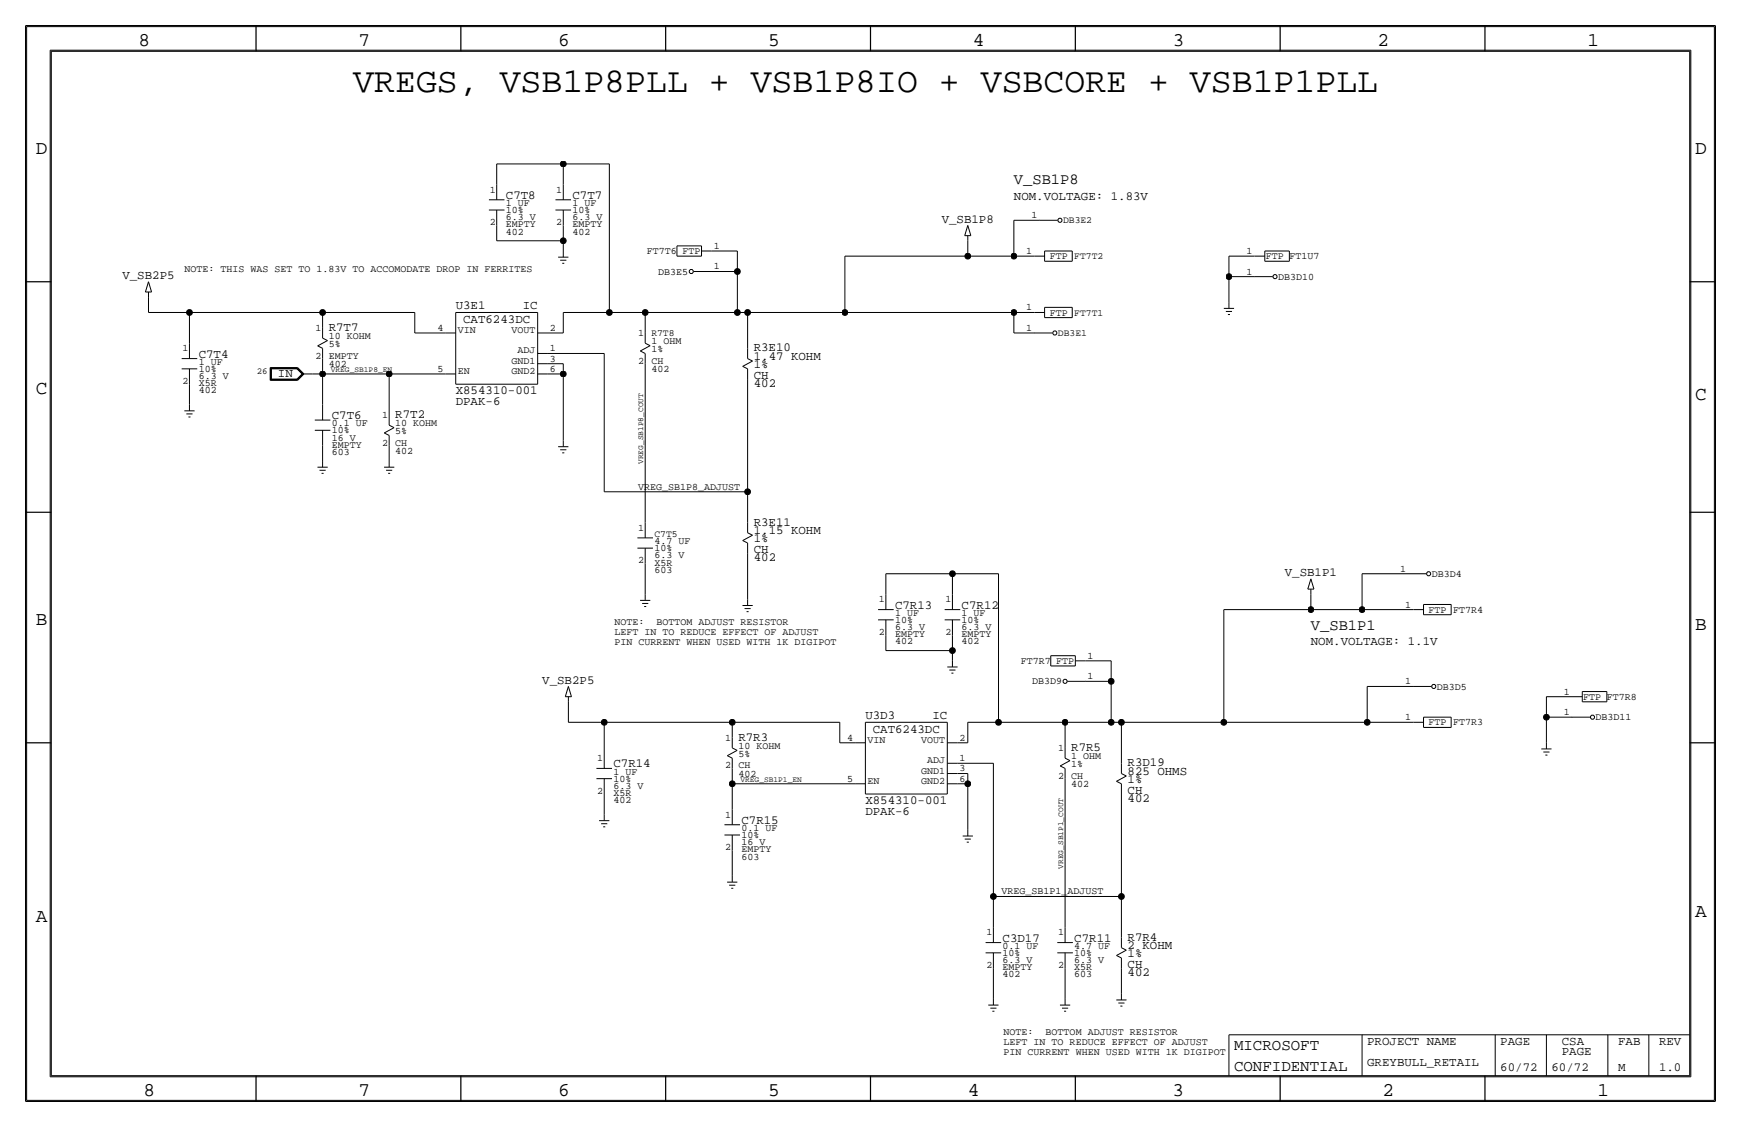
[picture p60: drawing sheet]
<svg xmlns="http://www.w3.org/2000/svg" width="432mm" height="279mm" viewBox="0 0 432 279" stroke-linecap="round" stroke-linejoin="round" font-family="sans-serif">
<defs><g id="words">
<text font-size="8.6" x="87.6" y="22.9">VREGS, VSB1P8PLL + VSB1P8IO + VSBCORE + VSB1P1PLL</text>
<g font-size="4.8">
<text x="34.3" y="11.4">8</text>
<text x="88.9" y="11.4">7</text>
<text x="138.5" y="11.4">6</text>
<text x="190.5" y="11.4">5</text>
<text x="241.3" y="11.4">4</text>
<text x="290.8" y="11.4">3</text>
<text x="341.6" y="11.4">2</text>
<text x="393.7" y="11.4">1</text>
<text x="8.9" y="38.1">D</text>
<text x="420.4" y="38.1">D</text>
<text x="8.9" y="97.8">C</text>
<text x="420.4" y="99.1">C</text>
<text x="8.9" y="154.9">B</text>
<text x="420.4" y="156.2">B</text>
<text x="420.4" y="227.3">A</text>
<text x="8.9" y="228.6">A</text>
<text x="35.6" y="271.8">8</text>
<text x="88.9" y="271.8">7</text>
<text x="138.4" y="271.8">6</text>
<text x="190.5" y="271.8">5</text>
<text x="240" y="271.8">4</text>
<text x="290.8" y="271.8">3</text>
<text x="342.9" y="271.8">2</text>
<text x="396.2" y="271.8">1</text>
</g>
<g font-size="3.9">
<text x="306.1" y="260.4">MICROSOFT</text>
<text x="306.1" y="265.4">CONFIDENTIAL</text>
</g>
<g font-size="3.8">
<text x="251.5" y="45.7">V_SB1P8</text>
<text x="325.1" y="156.2">V_SB1P1</text>
</g>
<g font-size="3.1">
<text x="125.5" y="49.3">C7T8</text>
<text x="142" y="49.3">C7T7</text>
<text x="251.5" y="49.5">NOM.VOLTAGE: 1.83V</text>
<text x="233.6" y="55.2">V_SB1P8</text>
<text x="30.4" y="69.2">V_SB2P5</text>
<text x="113" y="76.7">U3E1</text>
<text x="129.7" y="76.7">IC</text>
<text x="81.5" y="82">R7T7</text>
<text x="114.9" y="80">CAT6243DC</text>
<text x="49.3" y="88.6">C7T4</text>
<text x="186.9" y="87.1">R3E10</text>
<text x="186.9" y="89.2">1.47 KOHM</text>
<text x="68.9" y="93.5">IN</text>
<text x="186.9" y="94">CH</text>
<text x="186.9" y="91.2">1%</text>
<text x="113" y="100.3">DPAK-6</text>
<text x="113" y="97.8">X854310-001</text>
<text x="186.9" y="96">402</text>
<text x="82.3" y="103.9">C7T6</text>
<text x="98" y="103.6">R7T2</text>
<text x="186.9" y="130.3">R3E11</text>
<text x="186.9" y="132.3">1.15 KOHM</text>
<text x="186.9" y="137.2">CH</text>
<text x="186.9" y="134.4">1%</text>
<text x="186.9" y="139.2">402</text>
<text x="318.6" y="142.8">V_SB1P1</text>
<text x="222" y="150.9">C7R13</text>
<text x="238.5" y="150.9">C7R12</text>
<text x="325.1" y="160">NOM.VOLTAGE: 1.1V</text>
<text x="134.5" y="169.5">V_SB2P5</text>
<text x="214.6" y="178.3">U3D3</text>
<text x="231.3" y="178.3">IC</text>
<text x="183.1" y="183.6">R7R3</text>
<text x="216.5" y="181.6">CAT6243DC</text>
<text x="152.1" y="190.2">C7R14</text>
<text x="265.7" y="186.2">R7R5</text>
<text x="279.7" y="190">R3D19</text>
<text x="279.7" y="196.9">CH</text>
<text x="279.7" y="194.1">1%</text>
<text x="279.7" y="192">825 OHMS</text>
<text x="214.6" y="199.4">X854310-001</text>
<text x="214.6" y="201.9">DPAK-6</text>
<text x="279.7" y="198.9">402</text>
<text x="183.9" y="204.2">C7R15</text>
<text x="248.7" y="233.4">C3D17</text>
<text x="266.4" y="233.4">C7R11</text>
<text x="279.7" y="233.2">R7R4</text>
<text x="279.7" y="237.2">1%</text>
<text x="279.7" y="235.2">2 KOHM</text>
<text x="279.7" y="240">CH</text>
<text x="279.7" y="242.1">402</text>
<text x="339.1" y="259.1">PROJECT NAME</text>
<text x="372.1" y="259.1">PAGE</text>
<text x="387.4" y="259.1">CSA</text>
<text x="387.4" y="261.6">PAGE</text>
<text x="401.3" y="259.1">FAB</text>
<text x="411.5" y="259.1">REV</text>
<text x="339.1" y="264.2">GREYBULL_RETAIL</text>
<text x="372.1" y="265.4">60/72</text>
<text x="384.8" y="265.4">60/72</text>
<text x="401.3" y="265.4">M</text>
<text x="411.5" y="265.4">1.0</text>
</g>
<g font-size="2.5">
<text x="121.4" y="47.8">1</text>
<text x="138" y="47.8">1</text>
<text x="125.5" y="51.1">1 UF</text>
<text x="125.5" y="52.8">10%</text>
<text x="142" y="52.8">10%</text>
<text x="142" y="51.1">1 UF</text>
<text x="121.4" y="55.9">2</text>
<text x="125.5" y="54.6">6.3 V</text>
<text x="125.5" y="56.4">EMPTY</text>
<text x="125.5" y="58.2">402</text>
<text x="138" y="55.9">2</text>
<text x="142" y="56.4">EMPTY</text>
<text x="142" y="58.2">402</text>
<text x="142" y="54.6">6.3 V</text>
<text x="255.8" y="54.1">1</text>
<text x="160.5" y="63">FT7T6</text>
<text x="169.3" y="63">FTP</text>
<text x="177" y="61.7">1</text>
<text x="254.5" y="63">1</text>
<text x="260.3" y="64.3">FTP</text>
<text x="309.2" y="63">1</text>
<text x="313.9" y="64.3">FTP</text>
<text x="319.8" y="64.3">FT1U7</text>
<text x="45.7" y="67.3">NOTE: THIS WAS SET TO 1.83V TO ACCOMODATE DROP IN FERRITES</text>
<text x="163.2" y="68.1">DB3E5</text>
<text x="177" y="66.8">1</text>
<text x="309.2" y="68.1">1</text>
<text x="317" y="69.3">DB3D10</text>
<text x="254.5" y="77">1</text>
<text x="78.3" y="82">1</text>
<text x="108.5" y="82">4</text>
<text x="113.5" y="82.6">VIN</text>
<text x="126.9" y="82.5">VOUT</text>
<text x="136.4" y="82">2</text>
<text x="158.3" y="83.3">1</text>
<text x="254.5" y="82">1</text>
<text x="260.3" y="78.2">FTP</text>
<text x="45.2" y="87.1">1</text>
<text x="78.3" y="88.9">2</text>
<text x="81.5" y="86.1">5%</text>
<text x="81.5" y="84.1">10 KOHM</text>
<text x="81.5" y="88.9">EMPTY</text>
<text x="128.4" y="87.6">ADJ</text>
<text x="136.4" y="89.7">3</text>
<text x="136.4" y="87.1">1</text>
<text x="161.5" y="85.3">1 OHM</text>
<text x="161.5" y="87.4">1%</text>
<text x="45.2" y="95.2">2</text>
<text x="49.3" y="95.8">X5R</text>
<text x="49.3" y="94">6.3 V</text>
<text x="49.3" y="90.4">1 UF</text>
<text x="49.3" y="92.2">10%</text>
<text x="81.5" y="90.9">402</text>
<text x="108.5" y="92.2">5</text>
<text x="113.5" y="92.7">EN</text>
<text x="126.9" y="92.7">GND2</text>
<text x="126.9" y="90.2">GND1</text>
<text x="136.4" y="92.2">6</text>
<text x="158.3" y="90.2">2</text>
<text x="161.5" y="92.2">402</text>
<text x="161.5" y="90.2">CH</text>
<text x="49.3" y="97.5">402</text>
<text x="82.3" y="105.7">0.1 UF</text>
<text x="82.3" y="107.4">10%</text>
<text x="94.8" y="103.6">1</text>
<text x="98" y="105.7">10 KOHM</text>
<text x="98" y="107.7">5%</text>
<text x="82.3" y="112.8">603</text>
<text x="82.3" y="109.2">16 V</text>
<text x="82.3" y="111">EMPTY</text>
<text x="94.8" y="110.5">2</text>
<text x="98" y="110.5">CH</text>
<text x="98" y="112.5">402</text>
<text x="158.2" y="121.4">VREG_SB1P8_ADJUST</text>
<text x="158.3" y="131.6">1</text>
<text x="162.3" y="134.9">4.7 UF</text>
<text x="162.3" y="136.7">10%</text>
<text x="158.3" y="139.7">2</text>
<text x="162.3" y="138.4">6.3 V</text>
<text x="162.3" y="142">603</text>
<text x="162.3" y="140.2">X5R</text>
<text x="347.3" y="141.7">1</text>
<text x="355.1" y="143">DB3D4</text>
<text x="218" y="149.4">1</text>
<text x="234.5" y="149.4">1</text>
<text x="152.4" y="154.9">NOTE:</text>
<text x="162.8" y="154.9">BOTTOM ADJUST RESISTOR</text>
<text x="222" y="154.4">10%</text>
<text x="222" y="152.7">1 UF</text>
<text x="238.5" y="154.4">10%</text>
<text x="238.5" y="152.7">1 UF</text>
<text x="348.5" y="150.6">1</text>
<text x="354.3" y="151.9">FTP</text>
<text x="360.4" y="151.9">FT7R4</text>
<text x="152.4" y="157.5">LEFT IN TO REDUCE EFFECT OF ADJUST</text>
<text x="152.4" y="160">PIN CURRENT WHEN USED WITH 1K DIGIPOT</text>
<text x="218" y="157.5">2</text>
<text x="222" y="158">EMPTY</text>
<text x="222" y="156.2">6.3 V</text>
<text x="222" y="159.8">402</text>
<text x="234.5" y="157.5">2</text>
<text x="238.5" y="159.8">402</text>
<text x="238.5" y="158">EMPTY</text>
<text x="238.5" y="156.2">6.3 V</text>
<text x="253.2" y="164.6">FT7R7</text>
<text x="262" y="164.6">FTP</text>
<text x="269.7" y="163.3">1</text>
<text x="256" y="169.7">DB3D9</text>
<text x="269.7" y="168.4">1</text>
<text x="348.5" y="169.7">1</text>
<text x="356.4" y="170.9">DB3D5</text>
<text x="387.9" y="172.2">1</text>
<text x="392.7" y="173.5">FTP</text>
<text x="398.5" y="173.5">FT7R8</text>
<text x="348.5" y="178.6">1</text>
<text x="354.3" y="179.8">FTP</text>
<text x="360.4" y="179.8">FT7R3</text>
<text x="387.9" y="177.3">1</text>
<text x="395.7" y="178.6">DB3D11</text>
<text x="179.9" y="183.6">1</text>
<text x="183.1" y="185.7">10 KOHM</text>
<text x="210.1" y="183.6">4</text>
<text x="215.1" y="184.2">VIN</text>
<text x="228.5" y="184.1">VOUT</text>
<text x="238" y="183.6">2</text>
<text x="148.1" y="188.7">1</text>
<text x="179.9" y="190.5">2</text>
<text x="183.1" y="187.7">5%</text>
<text x="183.1" y="190.5">CH</text>
<text x="228.5" y="191.8">GND1</text>
<text x="230" y="189.2">ADJ</text>
<text x="238" y="191.3">3</text>
<text x="238" y="188.7">1</text>
<text x="262.4" y="186.2">1</text>
<text x="265.7" y="188.2">1 OHM</text>
<text x="265.7" y="190.2">1%</text>
<text x="148.1" y="196.8">2</text>
<text x="152.1" y="195.6">6.3 V</text>
<text x="152.1" y="197.4">X5R</text>
<text x="152.1" y="192">1 UF</text>
<text x="152.1" y="193.8">10%</text>
<text x="183.1" y="192.5">402</text>
<text x="210.1" y="193.8">5</text>
<text x="215.1" y="194.3">EN</text>
<text x="228.5" y="194.3">GND2</text>
<text x="238" y="193.8">6</text>
<text x="262.4" y="193">2</text>
<text x="265.7" y="195.1">402</text>
<text x="265.7" y="193">CH</text>
<text x="152.1" y="199.1">402</text>
<text x="179.9" y="202.7">1</text>
<text x="183.9" y="209.6">16 V</text>
<text x="183.9" y="207.8">10%</text>
<text x="183.9" y="206">0.1 UF</text>
<text x="179.9" y="210.8">2</text>
<text x="183.9" y="211.3">EMPTY</text>
<text x="183.9" y="213.1">603</text>
<text x="248.4" y="221.7">VREG_SB1P1_ADJUST</text>
<text x="244.6" y="231.9">1</text>
<text x="262.4" y="231.9">1</text>
<text x="248.7" y="235.2">0.1 UF</text>
<text x="248.7" y="237">10%</text>
<text x="248.7" y="238.8">6.3 V</text>
<text x="266.4" y="237">10%</text>
<text x="266.4" y="235.2">4.7 UF</text>
<text x="266.4" y="238.8">6.3 V</text>
<text x="244.6" y="240">2</text>
<text x="248.7" y="240.5">EMPTY</text>
<text x="248.7" y="242.3">402</text>
<text x="262.4" y="240">2</text>
<text x="266.4" y="242.3">603</text>
<text x="266.4" y="240.5">X5R</text>
<text x="248.9" y="256.5">NOTE:</text>
<text x="259.3" y="256.5">BOTTOM ADJUST RESISTOR</text>
<text x="248.9" y="261.6">PIN CURRENT WHEN USED WITH 1K DIGIPOT</text>
<text x="248.9" y="259.1">LEFT IN TO REDUCE EFFECT OF ADJUST</text>
</g>
<g font-size="2.4">
<text x="263.7" y="55.4">DB3E2</text>
<text x="266.4" y="64.3">FT7T2</text>
<text x="161.5" y="83.3">R7T8</text>
<text x="262.4" y="83.3">DB3E1</text>
<text x="266.4" y="78.2">FT7T1</text>
<text x="162.3" y="133.1">C7T5</text>
</g>
<text font-size="2.3" x="63.7" y="92.7">26</text>
<g font-size="2">
<text x="82" y="92.2">VREG_SB1P8_EN</text>
<text x="159.5" y="115.1" transform="rotate(-90 159.5 115.1)">VREG_SB1P8_COUT</text>
<text x="183.6" y="193.8">VREG_SB1P1_EN</text>
<text x="263.7" y="215.4" transform="rotate(-90 263.7 215.4)">VREG_SB1P1_COUT</text>
</g>
</g></defs>
<!-- layer: Nets -->
<g fill="none" stroke="#000" stroke-width=".25">
<path d="M123.2 59.7h16.5zM123.2 55.9v3.8zM123.2 40.6v5.1zM123.2 40.6h16.5zM139.7 59.7v2.5zM139.7 55.9v3.8zM139.7 40.6h11.4zM139.7 40.6v5.1zM151.1 40.6v36.9zM240 59.7v3.8zM251.5 54.6v8.9zM251.5 54.6h6.3z"/>
<path d="M36.8 73.7v3.8zM36.8 77.5h10.2zM47 77.5h33zM47 77.5v7.6zM80 77.5h22.9zM80 77.5v3.8zM102.9 77.5v5zM139.7 77.5h11.4zM139.7 77.5v5zM151.1 77.5h8.9zM160 77.5v5zM160 77.5h22.9z"/>
<path d="M176.5 67.3h6.4zM176.5 62.2h6.4zM182.9 77.5h2.5zM182.9 67.3v10.2zM182.9 62.2v5.1zM185.4 77.5v8.9zM185.4 77.5h24.1zM209.5 63.5v14zM209.5 77.5h42zM209.6 63.5h30.4zM240 63.5h11.5zM251.5 63.5h5z"/>
<path d="M251.5 77.5v5zM251.5 77.5h5zM304.8 68.6v6.3zM304.8 68.6h6.3zM304.8 63.5v5.1zM304.8 63.5h6.3zM47 95.2v5.1zM77.5 92.7h2.5zM80 92.7v7.6zM80 88.9v3.8zM80 92.7h16.5zM96.5 92.7h14z"/>
<path d="M96.5 92.7v10.2zM102.9 82.5h7.6zM135.9 92.7h3.8zM135.9 82.5h3.8zM135.9 87.6h14zM135.9 90.2h3.8zM139.7 92.7v16.5zM139.7 90.2v2.5zM149.9 87.6v34.3zM160 90.2v39.3zM185.4 94v27.9zM251.5 82.5h5z"/>
<path d="M80 110.5v3.8zM96.5 110.5v3.8zM149.9 121.9h35.5zM160 139.7v7.6zM185.4 137.2v11.4zM185.4 121.9v7.6zM219.7 142.2h16.5zM219.7 142.2v5.1zM219.7 157.5v3.8zM236.2 142.2h11.4zM236.2 142.2v5.1zM236.2 157.5v3.8z"/>
<path d="M247.6 142.2v36.9zM303.5 151.1h21.6zM303.5 151.1v28zM325.1 147.3v3.8zM325.1 151.1h12.7zM337.8 151.1h12.7zM337.8 142.2v8.9zM337.8 142.2h11.4zM141 174v5.1zM141 179.1h8.9zM149.9 179.1h31.7zM149.9 179.1v7.6z"/>
<path d="M181.6 179.1v3.8zM181.6 179.1h26.7zM208.3 179.1v5.1zM219.7 161.3h16.5zM236.2 161.3v2.5zM240 179.1h7.7zM240 179.1v5zM247.6 179.1h16.6zM264.2 179.1v6.3zM264.2 179.1h11.4zM269.2 168.9h6.4zM269.2 163.8h6.4z"/>
<path d="M275.6 168.9v10.2zM275.6 163.8v5.1zM275.6 179.1h2.5zM278.1 179.1v10.1zM278.1 179.1h25.4zM303.5 179.1h35.6zM339.1 170.2h11.4zM339.1 170.2v8.9zM339.1 179.1h11.4zM383.5 177.8v6.3zM383.5 172.7v5.1zM383.5 177.8h6.4z"/>
<path d="M383.5 172.7h6.4zM149.9 196.8v5.1zM181.6 194.3v6.4zM181.6 194.3h30.5zM181.6 190.5v3.8zM208.3 184.1h3.8zM237.5 194.3h2.5zM237.5 184.1h2.5zM237.5 189.2h8.9zM237.5 191.8h2.5zM240 194.3v11.4zM240 191.8v2.5z"/>
<path d="M246.4 189.2v33zM264.2 193v36.9zM278.1 196.8v25.4zM181.6 210.8v6.4zM246.4 222.2h31.7zM246.4 222.2v7.7zM278.1 222.2v10.2zM246.4 240v7.6zM264.2 240v7.6zM278.1 240v6.4z"/>
</g>
<g fill="#000" stroke="#000" stroke-width=".25">
<circle cx="139.7" cy="40.6" r=".72"/>
<circle cx="139.7" cy="59.7" r=".72"/>
<circle cx="47" cy="77.5" r=".72"/>
<circle cx="80" cy="77.5" r=".72"/>
<circle cx="151.1" cy="77.5" r=".72"/>
<circle cx="160" cy="77.5" r=".72"/>
<circle cx="182.9" cy="67.3" r=".72"/>
<circle cx="182.9" cy="77.5" r=".72"/>
<circle cx="185.4" cy="77.5" r=".72"/>
<circle cx="209.6" cy="77.5" r=".72"/>
<circle cx="240" cy="63.5" r=".72"/>
<circle cx="251.5" cy="77.5" r=".72"/>
<circle cx="251.5" cy="63.5" r=".72"/>
<circle cx="304.8" cy="68.6" r=".72"/>
<circle cx="80" cy="92.7" r=".72"/>
<circle cx="96.5" cy="92.7" r=".72"/>
<circle cx="139.7" cy="92.7" r=".72"/>
<circle cx="185.4" cy="121.9" r=".72"/>
<circle cx="236.2" cy="142.2" r=".72"/>
<circle cx="325.1" cy="151.1" r=".72"/>
<circle cx="337.8" cy="151.1" r=".72"/>
<circle cx="149.9" cy="179.1" r=".72"/>
<circle cx="181.6" cy="179.1" r=".72"/>
<circle cx="236.2" cy="161.3" r=".72"/>
<circle cx="247.7" cy="179.1" r=".72"/>
<circle cx="264.2" cy="179.1" r=".72"/>
<circle cx="275.6" cy="168.9" r=".72"/>
<circle cx="275.6" cy="179.1" r=".72"/>
<circle cx="278.1" cy="179.1" r=".72"/>
<circle cx="303.5" cy="179.1" r=".72"/>
<circle cx="339.1" cy="179.1" r=".72"/>
<circle cx="383.5" cy="177.8" r=".72"/>
<circle cx="181.6" cy="194.3" r=".72"/>
<circle cx="240" cy="194.3" r=".72"/>
<circle cx="246.4" cy="222.3" r=".72"/>
<circle cx="278.1" cy="222.3" r=".72"/>
</g>
<!-- layer: Components -->
<g fill="none" stroke="#000" stroke-width=".25">
<path d="M121.3 49.5h3.8zM121.3 52.1h3.8zM123.2 45.7v3.8zM123.2 52.1v3.8zM137.8 49.5h3.8zM137.8 52.1h3.8zM139.7 45.7v3.8zM139.7 52.1v3.8zM239.3 58.4h1.5zM240 55.9l-.7 2.5zM240 58.4v1.3zM240 55.9l.8 2.5z"/>
<path d="M257.8 54.6h4.5zM36.1 72.4h1.5zM36.8 72.4v1.3zM36.8 69.8l.8 2.6zM36.8 69.9l-.7 2.5zM113 77.5h20.3zM113 77.5v17.7zM133.3 77.5v17.7zM138.4 63.8h2.6zM138.9 64.5h1.6zM139.4 65.3h.6zM139.7 62.2v1.6z"/>
<path d="M167.9 63.5h6.1zM167.9 61v2.5zM167.9 61h6.1zM172 67.3h4.6zM174 61v2.5zM174 62.2h2.5zM256.5 63.5h2.6zM256.5 77.5h2.6zM259.1 64.8h6.8zM259.1 62.2v2.6zM259.1 62.2h6.8zM259.1 78.7h6.8z"/>
<path d="M259.1 76.2v2.5zM259.1 76.2h6.8zM265.9 62.2v2.6zM265.9 76.2v2.5zM303.5 76.5h2.6zM304 77.2h1.6zM304.5 78h.6zM304.8 74.9v1.6zM311.1 68.6h4.6zM311.1 63.5h2.6zM313.7 64.8h6.1zM313.7 62.2h6.1z"/>
<path d="M313.7 62.2v2.6zM319.8 62.2v2.6zM45.1 88.9h3.8zM45.1 91.4h3.8zM47 85.1v3.8zM47 91.4v3.8zM67 91.1h6.8zM67 91.1v3.2zM67 94.3h6.8zM67.1 91.2h6.7zM67.1 91.2v3zM67.1 94.2h6.7z"/>
<path d="M67.2 91.3v2.8zM67.2 94.1h6.5zM67.2 91.3h6.5zM67.3 91.4v2.6zM67.3 94h6.4zM67.3 91.4h6.4zM73.7 91.4l1.2 1.3zM73.7 94l1.2-1.3zM73.7 94.1l1.4-1.4zM73.7 91.3l1.4 1.4zM73.8 94.2l1.4-1.5zM73.8 91.2l1.4 1.5z"/>
<path d="M73.8 94.3l1.6-1.6zM73.8 91.1l1.6 1.6zM74.9 92.7h2.6zM78.8 85.8l1.2 .6zM78.8 85.8l2.4-1.4zM80 81.3v2.5zM80 86.4v2.5zM80 83.8l1.2 .6zM110.5 92.7h2.5zM110.5 82.5h2.5zM113 95.2h20.3zM133.3 92.7h2.6z"/>
<path d="M133.3 82.5h2.6zM133.3 87.6h2.6zM133.3 90.2h2.6zM158.8 87l2.4-1.3zM158.8 87l1.2 .6zM160 82.6v2.5zM160 87.6v2.6zM160 85.1l1.2 .6zM184.2 90.8l1.2 .6zM184.2 90.8l2.4-1.3zM185.4 86.4v2.5zM185.4 91.4v2.6z"/>
<path d="M185.4 88.9l1.2 .6zM256.5 82.5h4.6zM45.7 101.9h2.6zM46.2 102.6h1.6zM46.7 103.4h.5zM47 100.3v1.6zM78.1 104.1h3.8zM78.1 106.7h3.8zM78.7 115.8h2.6zM79.2 116.6h1.6zM79.8 117.3h.5zM80 114.3v1.5z"/>
<path d="M80 100.3v3.8zM80 106.7v3.8zM95.2 115.8h2.6zM95.3 107.3l2.4-1.3zM95.3 107.3l1.2 .7zM95.8 116.6h1.5zM96.3 117.3h.5zM96.5 102.9v2.5zM96.5 107.9v2.6zM96.5 105.4l1.2 .6zM96.5 114.3v1.5zM138.4 110.7h2.6z"/>
<path d="M138.9 111.5h1.6zM139.4 112.3h.6zM139.7 109.2v1.5zM158.1 133.3h3.9zM158.1 135.9h3.9zM160 129.5v3.8zM160 135.9v3.8zM184.2 134l1.2 .6zM184.2 134l2.4-1.3zM185.4 129.5v2.6zM185.4 134.6v2.6zM185.4 132.1l1.2 .6z"/>
<path d="M158.7 148.8h2.6zM159.3 149.6h1.5zM159.8 150.4h.5zM160 147.3v1.5zM184.1 150.1h2.6zM184.7 150.9h1.5zM185.2 151.6h.5zM185.4 148.6v1.5zM217.8 151.1h3.8zM217.8 153.7h3.8zM219.7 147.3v3.8zM219.7 153.7v3.8z"/>
<path d="M234.3 151.1h3.9zM234.3 153.7h3.9zM236.2 147.3v3.8zM236.2 153.7v3.8zM324.4 146h1.5zM325.1 146v1.3zM325.1 143.5l.8 2.6zM325.1 143.5l-.7 2.5zM349.2 142.2h4.6zM350.5 151.1h2.6zM353.1 152.4h6.8zM353.1 149.9v2.5z"/>
<path d="M353.1 149.9h6.8zM359.9 149.9v2.5zM140.2 172.7h1.5zM141 170.2l-.8 2.5zM141 172.7v1.3zM141 170.2l.7 2.5zM214.6 179.1h20.4zM214.6 179.1v17.8zM234.9 165.4h2.6zM234.9 179.1v17.8zM235.5 166.1h1.5zM236 166.9h.5z"/>
<path d="M236.2 163.8v1.6zM260.6 165.1h6.1zM260.6 162.6v2.5zM260.6 162.6h6.1zM264.7 168.9h4.6zM266.7 162.6v2.5zM266.7 163.8h2.5zM350.5 170.2h4.5zM350.5 179.1h2.6zM353.1 177.8v2.5zM353.1 177.8h6.8zM359.9 177.8v2.5z"/>
<path d="M389.8 177.8h4.6zM389.9 172.7h2.5zM392.4 171.4v2.6zM392.4 174h6.1zM392.4 171.4h6.1zM398.5 171.4v2.6zM147.9 190.5h3.9zM147.9 193h3.9zM149.9 186.7v3.8zM149.9 193v3.8zM180.4 187.4l2.4-1.4zM180.4 187.4l1.2 .6z"/>
<path d="M181.6 182.9v2.5zM181.6 188v2.5zM181.6 185.4l1.2 .6zM212.1 194.3h2.5zM212.1 184.1h2.5zM214.6 196.8h20.4zM235 194.3h2.5zM235 184.1h2.5zM235 189.2h2.5zM235 191.8h2.5zM262.9 189.9l2.5-1.3zM262.9 189.9l1.3 .6z"/>
<path d="M264.2 185.4v2.6zM264.2 190.5v2.5zM264.2 188l1.2 .6zM276.9 193.7l1.2 .6zM276.9 193.7l2.4-1.3zM278.1 189.2v2.6zM278.1 194.3v2.5zM278.1 191.8l1.2 .6zM353.1 180.3h6.8zM382.3 185.7h2.5zM382.8 186.4h1.5zM383.3 187.2h.5z"/>
<path d="M383.5 184.1v1.6zM148.6 203.5h2.5zM149.1 204.2h1.5zM149.6 205h.5zM149.9 201.9v1.6zM179.7 204.5h3.8zM179.7 207h3.8zM180.3 218.7h2.6zM180.8 219.5h1.6zM181.6 217.2v1.5zM181.6 200.7v3.8zM181.6 207v3.8z"/>
<path d="M238.8 207.3h2.5zM239.3 208h1.5zM239.8 208.8h.5zM240 205.7v1.6zM181.4 220.2h.5zM244.4 233.7h3.9zM244.4 236.2h3.9zM246.4 229.9v3.8zM246.4 236.2v3.8zM262.2 233.7h3.9zM262.2 236.2h3.9zM264.2 229.9v3.8z"/>
<path d="M264.2 236.2v3.8zM276.9 236.9l1.2 .6zM276.9 236.9l2.4-1.3zM278.1 232.4v2.5zM278.1 237.5v2.5zM278.1 234.9l1.2 .7zM245.1 249.2h2.5zM245.6 249.9h1.5zM246.1 250.7h.5zM246.4 247.6v1.6zM262.9 249.2h2.5zM263.4 249.9h1.5z"/>
<path d="M263.9 250.7h.5zM264.2 247.6v1.6zM276.9 247.9h2.5zM277.4 248.7h1.5zM277.9 249.4h.5zM278.1 246.4v1.5z"/>
<circle cx="262.9" cy="54.6" r=".51"/>
<circle cx="171.4" cy="67.3" r=".51"/>
<circle cx="316.2" cy="68.6" r=".51"/>
<circle cx="261.6" cy="82.6" r=".51"/>
<circle cx="354.3" cy="142.2" r=".51"/>
<circle cx="264.2" cy="168.9" r=".51"/>
<circle cx="355.6" cy="170.2" r=".51"/>
<circle cx="395" cy="177.8" r=".51"/>
</g>
<!-- layer: Page Border and Title Block -->
<g fill="none" stroke="#000" stroke-width=".3">
<path d="M6.3 6.3v266.7zM6.4 6.3h419zM12.7 12.7h406.4zM12.7 12.7v254zM63.5 6.3v6.4zM114.3 6.3v6.4zM165.1 6.3v6.4zM215.9 6.3v6.4zM266.7 6.3v6.4zM317.5 6.3v6.4zM368.3 6.3v6.4zM419.1 12.7v254z"/>
<path d="M425.4 6.3v266.7zM6.3 69.8h6.4zM419.1 69.8h6.3zM6.3 127h6.4zM419.1 127h6.3zM6.3 184.1h6.4zM419.1 184.1h6.3zM6.4 273h419zM12.7 266.7h406.4zM63.5 266.7v6.3zM114.3 266.7v6.3zM165.1 266.7v6.3z"/>
<path d="M215.9 266.7v6.3zM266.7 266.7v6.3zM317.5 266.7v6.3zM368.3 266.7v6.3z"/>
</g>
<g fill="none" stroke="#000" stroke-width=".25">
<path d="M6.6 6.6h418.6zM6.6 6.6v266.2zM12.4 12.4v254.6zM12.4 12.4h407zM419.4 12.4v254.6zM425.2 6.6v266.2zM304.8 256.5v10.2zM304.8 256.5h114.3zM337.8 256.5v10.2zM370.8 256.5v10.2zM383.5 256.5v10.2zM398.8 256.5v10.2z"/>
<path d="M408.9 256.5v10.2zM6.6 272.8h418.6zM12.4 267h407z"/>
</g>
<use href="#words"/>
</svg>
